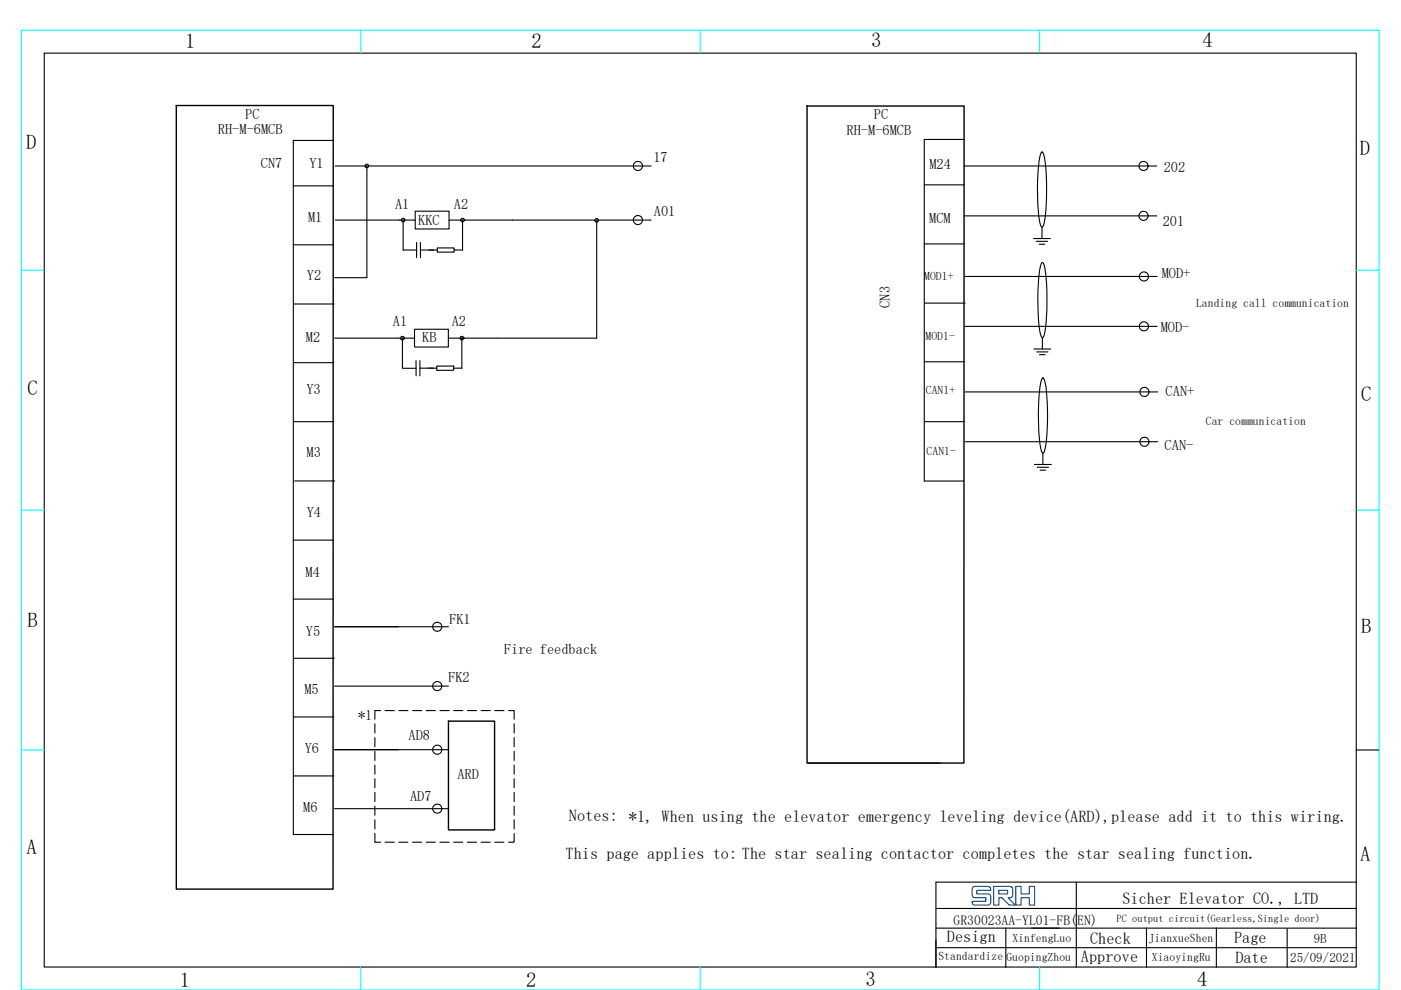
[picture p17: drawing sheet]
<svg xmlns="http://www.w3.org/2000/svg" width="297mm" height="210mm" viewBox="0 0 297 210" stroke-linecap="round" stroke-linejoin="round" font-family="sans-serif">
<defs><g id="words">
<g font-size="4.4">
<text x="39.3" y="10.1">1</text>
<text x="112.7" y="10.1">2</text>
<text x="184.7" y="10">3</text>
<text x="254.9" y="10">4</text>
<text x="5.5" y="31.7">D</text>
<text x="288.3" y="32.9">D</text>
<text x="5.8" y="83.7">C</text>
<text x="288.6" y="85">C</text>
<text x="5.8" y="133">B</text>
<text x="288.6" y="134.2">B</text>
<text x="5.6" y="181.2">A</text>
<text x="288.4" y="182.5">A</text>
<text x="38.1" y="209.3">1</text>
<text x="111.5" y="209.3">2</text>
<text x="183.5" y="209.1">3</text>
<text x="253.8" y="209.1">4</text>
</g>
<g font-size="3.5">
<text x="120.6" y="174.1">Notes: *1, When using the elevator emergency leveling device(ARD),please add it to this wiring.</text>
<text x="119.9" y="182.3">This page applies to: The star sealing contactor completes the star sealing function.</text>
<text x="238" y="191.7">Sicher Elevator CO., LTD</text>
<text x="200.8" y="199.9">Design</text>
<text x="231.1" y="200.2">Check</text>
<text x="261.7" y="199.9">Page</text>
<text x="229.2" y="204">Approve</text>
<text x="261.9" y="204.2">Date</text>
</g>
<g font-size="3">
<text x="46.2" y="28.4">RH-M-6MCB</text>
<text x="52" y="25.2">PC</text>
<text x="179.5" y="28.6">RH-M-6MCB</text>
<text x="185.3" y="25.3">PC</text>
<text x="55.3" y="35.7">CN7</text>
<text x="65.6" y="35.7">Y1</text>
<text x="138.5" y="34.3">17</text>
<text x="197.1" y="35.9">M24</text>
<text x="246.7" y="36.4">202</text>
<text x="65.3" y="47">M1</text>
<text x="83.8" y="44.4">A1</text>
<text x="88.7" y="47.7">KKC</text>
<text x="96.2" y="44.4">A2</text>
<text x="138.6" y="45.7">A01</text>
<text x="197" y="47.2">MCM</text>
<text x="246.5" y="47.9">201</text>
<text x="65.1" y="59.4">Y2</text>
<text x="246.3" y="59">MOD+</text>
<text x="188.7" y="65.3" transform="rotate(-90 188.7 65.3)">CN3</text>
<text x="83.3" y="69.2">A1</text>
<text x="95.8" y="69.2">A2</text>
<text x="246.1" y="70.5">MOD-</text>
<text x="64.9" y="72.4">M2</text>
<text x="89.5" y="72.6">KB</text>
<text x="65" y="83.5">Y3</text>
<text x="247.1" y="84">CAN+</text>
<text x="246.9" y="95.5">CAN-</text>
<text x="65" y="97">M3</text>
<text x="65" y="109.7">Y4</text>
<text x="64.8" y="122.4">M4</text>
<text x="64.9" y="134.9">Y5</text>
<text x="95.2" y="132.4">FK1</text>
<text x="106.8" y="138.7">Fire feedback</text>
<text x="64.5" y="147.2">M5</text>
<text x="95" y="144.7">FK2</text>
<text x="75.9" y="152.8">*1</text>
<text x="64.6" y="159.6">Y6</text>
<text x="86.6" y="156.9">AD8</text>
<text x="97" y="165.3">ARD</text>
<text x="64.3" y="172.2">M6</text>
<text x="87" y="169.9">AD7</text>
</g>
<text font-size="2.9" x="202.2" y="196.2">GR30023AA-YL01-FB(EN)</text>
<g font-size="2.8">
<text x="278.5" y="200">9B</text>
<text x="273.6" y="204.1">25/09/2021</text>
</g>
<g font-size="2.5">
<text x="196" y="59.4">MOD1+</text>
<text x="253.6" y="65.1">Landing call communication</text>
<text x="196.2" y="72.1">MOD1-</text>
<text x="196.3" y="83.7">CAN1+</text>
<text x="255.7" y="90.1">Car communication</text>
<text x="196.5" y="96.6">CAN1-</text>
<text x="199" y="203.7">Standardize</text>
<text x="213.4" y="203.8">GuopingZhou</text>
<text x="214.7" y="199.7">XinfengLuo</text>
<text x="243.6" y="199.8">JianxueShen</text>
<text x="244.2" y="203.9">XiaoyingRu</text>
</g>
<text font-size="2.2" x="236.7" y="195.6">PC output circuit(Gearless,Single door)</text>
</g></defs>
<path d="M4.5 6.4h287.9v203.6h-287.9zM76.5 6.4v4.9M148.5 6.4v4.9M220.4 6.4v4.9M4.5 57.3h4.9M287.5 57.3h4.9M4.5 108.2h4.9M287.5 108.2h4.9M4.5 159.1h4.9M76.5 205.1v4.9M148.5 205.1v4.9M220.4 205.1v4.9" fill="none" stroke="#0ff" stroke-width=".23"/>
<g fill="none" stroke="#000" stroke-width=".23">
<path d="M9.4 11.3h278.1v193.8h-278.1zM62.2 39.4h8.5M70.7 29.8h-8.5v147.2M71.1 35.2h66.9M77.8 35.2v23.7h-6.8M195.9 39.2h8.5M204.4 29.6h-8.4v72.4h8.4M204.4 35.2h40.9M220.8 32.3l.1-.1a3.6 3.6 0 0 1 .7 2.5 49.8 49.8 0 0 1-.3 12.8l-.3 .7a5 5 0 0 1-.8-3.1 43.6 43.6 0 0 1 .4-12.5zM62.2 51.9h8.5M85.5 46.7v6.4M85.5 53h2.8"/>
<path d="M88 44.8h7.2v3.8h-7.2zM88 46.7h-16.9M88.3 51.4v3.3M89.1 53h3.6M89.1 51.4l.1 3.3M92.7 52.6h3.6v.9h-3.6zM95.2 46.7h42.8M96.3 53h1.8M98.1 46.7v6.4M126.5 46.7v25h-31.4M195.9 51.7h8.5M204.4 45.8h40.9"/>
<path d="M204.5 58.6h40.8M219.1 50.6h3.6M219.7 51.2h2.4M220.3 51.8h1.2M220.8 55.8l.2-.1a3.6 3.6 0 0 1 .7 2.5 49.7 49.7 0 0 1-.3 12.8l-.4 .6a5 5 0 0 1-.8-3.1 44.5 44.5 0 0 1 .5-12.5zM220.9 48.2v2.4M62.3 76.9h8.5M62.4 64.5h8.4M85.3 71.7v6.4M85.4 78.1h2.8M87.9 69.8h7.2v3.8h-7.2zM87.9 71.7h-16.9"/>
<path d="M88.2 76.5v3.2M89 78.1h3.6M89 76.5v3.2M92.6 77.6h3.6v.9l-3.6 .1zM96.2 78.1h1.8M97.9 71.7v6.4M196 76.7h8.5M196.1 64.3h8.5M204.5 69.2h40.8M219.2 74h3.6M219.8 74.6h2.4M220.4 75.2h1.2"/>
<path d="M221 71.6v2.4M62.3 89.4h8.5M196 89.4h8.4M204.6 93.7h40.8M204.6 83.1h40.8M219.3 98.5h3.6M219.9 99.1h2.4M220.5 99.7h1.2M221 80.2h.1a11.6 11.6 0 0 1 .9 5.2v5.5a17.8 17.8 0 0 1-.7 5l-.1 .2h-.2a20.7 20.7 0 0 1-.8-7.4l.1-4.1a13.2 13.2 0 0 1 .7-4.4zM221.1 96.1v2.4M62.2 114.6h8.5M62.5 102h8.5"/>
<path d="M62.2 127.1h8.5M62.4 139.6h8.5M71 132.9h24.1M62.3 152.1h8.5M71 159h24.1M71 145.5h24.1M79.5 153.5v2M79.5 156.4v2M79.5 159.3v2M80.7 150.7h-1.2v1.9M81.6 150.7h2M84.6 150.7h1.9"/>
<path d="M87.5 150.7h1.9M90.4 150.7h1.9M93.3 150.7h1.9M96.2 150.7h1.9M99.1 150.7h1.9M102 150.7h1.9M104.9 150.7h1.9M107.8 150.7h1.2v1.9M109 153.5v2M109 156.4v2M109 159.3v2M287.5 159.1h4.9"/>
<path d="M62.2 177h8.5M62.3 164.6h8.5M71 171.5h24.1M79.5 176.8v1.8h1.2M79.5 162.2v2M79.5 165.2v1.9M79.5 168.1v1.9M79.5 171v1.9M79.5 173.9v1.9M81.6 178.6h2M84.6 178.6h1.9M87.5 178.6h1.9"/>
<path d="M90.4 178.6h1.9M93.3 178.6h1.9M96.2 178.6h1.9M99.1 178.6h1.9M102 178.6h1.9M104.9 178.6h1.9M109 176.8v1.8h-1.2M109 162.2v2M109 165.2v1.9M109 168.1v1.9M109 171v1.9M109 173.9v1.9"/>
<path d="M171.3 161.8h28.1M198.4 192.7h89.2M198.4 196.9h89.2M213.3 196.9v8.3M228.2 187.1v18.1M243.1 196.8v8.4M257.9 196.8v8.4M272.9 197v8.2M287.6 187.1h-89.2v18.1M198.4 201h89.2"/>
<circle cx="77.8" cy="35.2" r=".39"/>
<circle cx="135.3" cy="35.2" r=".97"/>
<circle cx="242.4" cy="35.2" r=".97"/>
<circle cx="85.5" cy="46.7" r=".39"/>
<circle cx="98.1" cy="46.7" r=".39"/>
<circle cx="126.5" cy="46.7" r=".39"/>
<circle cx="135.3" cy="46.7" r=".97"/>
<circle cx="242.4" cy="45.8" r=".97"/>
<circle cx="242.5" cy="58.6" r=".97"/>
<circle cx="85.3" cy="71.7" r=".39"/>
<circle cx="97.9" cy="71.7" r=".39"/>
<circle cx="242.5" cy="69.2" r=".97"/>
<circle cx="242.6" cy="93.7" r=".97"/>
<circle cx="242.6" cy="83.1" r=".97"/>
<circle cx="92.7" cy="132.9" r=".97"/>
<circle cx="92.7" cy="159" r=".97"/>
<circle cx="92.7" cy="145.5" r=".97"/>
<circle cx="92.7" cy="171.5" r=".97"/>
</g>
<path d="M206.3 188.1l.4-.1h2a1.06 1.06 0 0 1 1.3 .4l.1 .4h-3v.8h2.3a.61 .61 0 0 1 .7 .5v.6a.93 .93 0 0 1-.2 1 .93 .93 0 0 1-1 .3h-2.2a.6 .6 0 0 1-.6-.8h2.9v-.8h-1.9a.75 .75 0 0 1-1-.8v-.1a1.66 1.66 0 0 1 .2-1.4zM210.7 188h3.3a.75 .75 0 0 1 .7 .4 .75 .75 0 0 1 0 .8v.5a.73 .73 0 0 1-1 .7l1.5 1.5-.6 .1a1.01 1.01 0 0 1-1.2-.7l-1-.9h-.6v1.6h-1.1zM211.8 188.8h1.8v.8h-1.8zM215.4 188h1.1v1.6h.9h.8v-1.6h1.2v4h-1.2v-1.6h-1.7v1.6h-1.1z" fill="none" stroke="#003f7e" stroke-width=".23"/>
<path d="M37.4 22.4h33.3l-.1 166.2h-33.2zM171.1 22.5h33.3v139.3h-33.3zM95.1 153h9.8v23h-9.8z" fill="none" stroke="#000" stroke-width=".3"/>
<use href="#words"/>
</svg>
